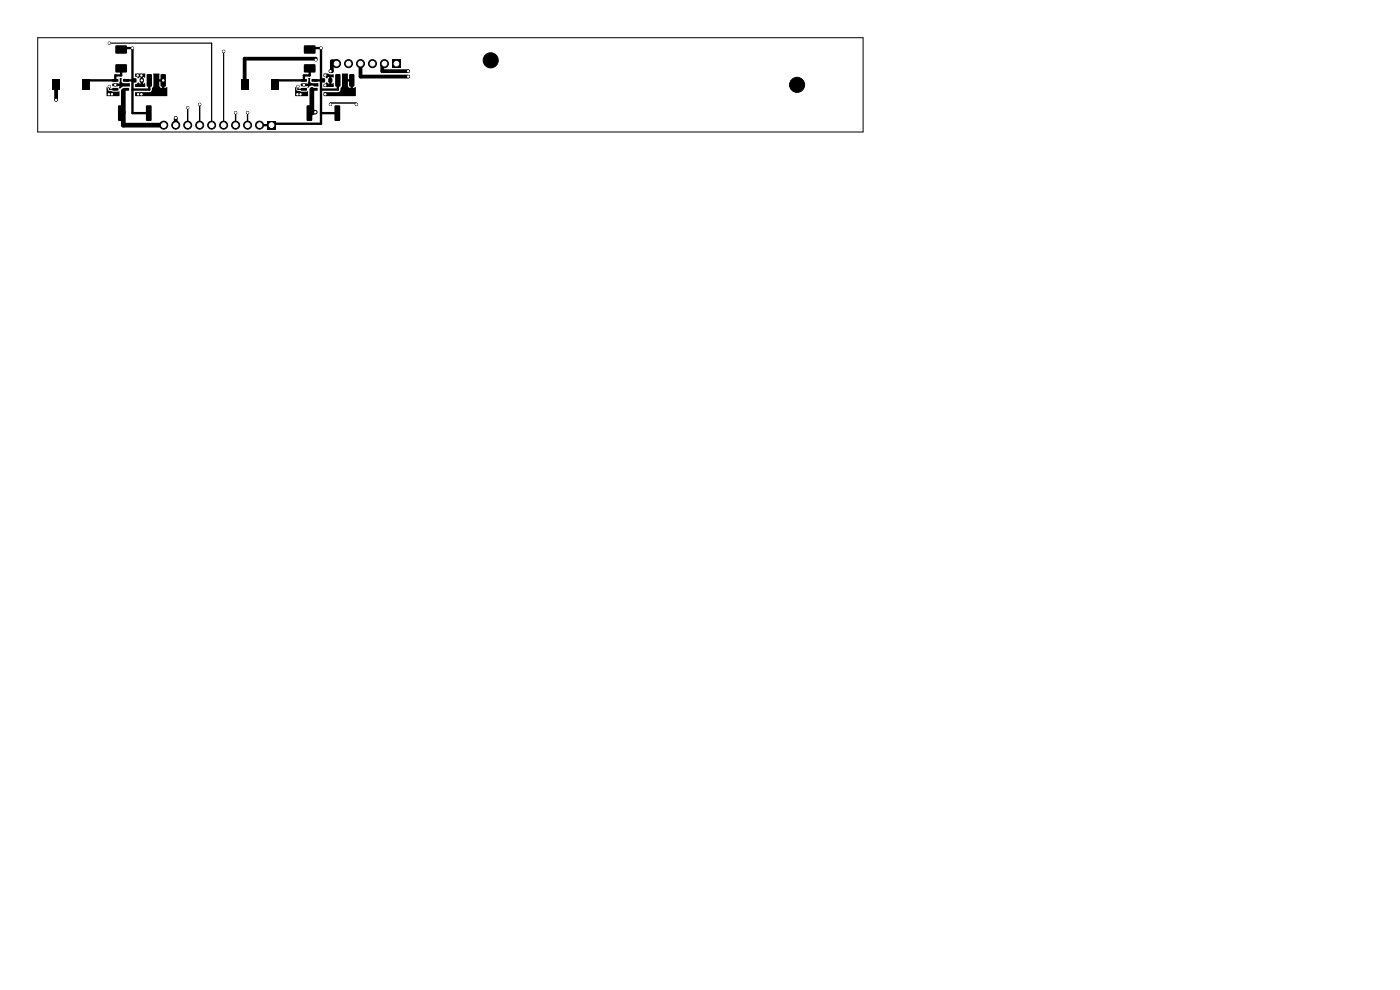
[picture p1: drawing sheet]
<svg xmlns="http://www.w3.org/2000/svg" width="297mm" height="210mm" viewBox="0 0 297 210" stroke-linecap="round" stroke-linejoin="round" font-family="sans-serif">
<g fill="#000">
<path d="M11.1 16.9h1.5v2.2h-1.5zM17.5 16.9h1.5v2.2h-1.5zM22.6 18.5h.2l.3 .8 .8 .2 1.4-.1v1h-2.7zM23.8 16.8h1.2l.1 .5h-1.2zM23.8 17.7h1.2l.1 .5-1.2 .1zM23.8 18.7h1.2l.1 .5h-1.2zM24.5 9.7h2.4v1.6h-2.4zM24.5 13.7h2.4v1.6h-2.4zM25.4 16.6h.4v.7l.2 .3 1.5 .1v.6l-1.4 .1-.7 .4-.2-.3 .2-.3h-.9v-.4h.9zM26.1 18.7h1.2l.1 .5h-1.2zM26.1 16.8h1.2l.1 .5h-1.2zM28.1 16.6h.8v.9h-.8z"/>
<path d="M29.7 16.6h.8v.9h-.8zM28.7 15.6h2.1v.8l-.5-.1v1.5l.5-.1v.7h-2.1v-.5l.6-.4 .5 .3v-1.5l-.5 .3-.6-.4zM31.2 15.8l.8-.1 .2 .2v2.3l-.1 .2h-.8l-.2-.2zM32.5 15.6h1.3v1.2h.7l.1 .3h.3v1.5l.5-.1h.1v1.9h-6.8v-.8l3.2-.1 .3-.3v-.5l.3-.5h1.3l.1 .3 .5 .1v-1.3h-.6v.9h-1.3zM34.1 15.8l.9-.1 .2 .2v2.3l-.2 .2h-.7l-.2-.2zM51.1 16.9h1.5v2.2h-1.5zM57.5 16.9h1.5v2.2h-1.5zM62.6 18.5h.2l.3 .8 .8 .2 1.4-.1v1h-2.7zM63.8 16.8h1.2l.1 .5h-1.2zM63.8 17.7h1.2l.1 .5-1.2 .1zM63.8 18.7h1.2l.1 .5h-1.2zM64.5 9.7h2.4v1.6h-2.4z"/>
<path d="M64.5 13.7h2.4v1.6h-2.4zM65.4 16.6h.4v.7l.2 .3 1.5 .1v.6h-.8a1.01 1.01 0 0 0-1.4 .3l.1-.4h-.9v-.4h.9zM66.1 18.7h1.2l.1 .5h-1.2zM66.1 16.8h1.2l.1 .5h-1.2zM68.1 16.6h.8v.9h-.8zM69.7 16.6h.8v.9h-.8zM68.7 15.6l2.1 .2v.6l-.5-.1v1.5l.5-.1v.7h-2.1v-.5l.6-.4 .5 .3v-1.5l-.5 .3-.6-.4zM71.2 15.8l.8-.1 .2 .2 .1 2.3-.2 .2h-.8l-.2-.2zM72.5 15.6h1.3v1.2h.7l.1 .3h.3v1.5l.5-.1h.1v1.9h-6.8v-.8l3.2-.1 .3-.3v-.5l.4-.5h1.2l.1 .3 .5 .1v-1.3h-.6v.9h-1.2zM74.1 15.8l.8-.1 .3 .2v2.3l-.2 .2h-.7l-.2-.2zM83.2 12.7h1.8v1.7h-1.8zM25.1 22.4l.9-.1 .2 .2v2.9l-.1 .3h-.8l-.3-.2z"/>
<path d="M31 22.4l.9-.1 .3 .2v2.9l-.2 .3h-.8l-.2-.2zM56.7 25.7h1.7v1.7h-1.7zM65.1 22.4l.9-.1 .2 .2 .1 2.9-.2 .3h-.8l-.3-.2zM71 22.4l.9-.1 .3 .2v2.9l-.2 .3h-.8l-.2-.2z"/>
</g>
<g fill="#000" stroke="#000" stroke-width=".21">
<circle cx="23.1" cy="20" r=".25"/>
<circle cx="23.2" cy="18.3" r=".25"/>
<circle cx="23.2" cy="9.1" r=".25"/>
<circle cx="23.7" cy="20" r=".25"/>
<circle cx="24.5" cy="18" r=".25"/>
<circle cx="28.1" cy="10.2" r=".25"/>
<circle cx="29.2" cy="16" r=".25"/>
<circle cx="29.3" cy="20" r=".25"/>
<circle cx="30" cy="20" r=".25"/>
<circle cx="30" cy="16" r=".25"/>
<circle cx="30.1" cy="17.1" r=".25"/>
<circle cx="34.6" cy="17" r=".25"/>
<circle cx="47.4" cy="10.9" r=".25"/>
<circle cx="63.1" cy="20" r=".25"/>
<circle cx="63.2" cy="18.3" r=".25"/>
<circle cx="63.7" cy="20" r=".25"/>
<circle cx="64.5" cy="18" r=".25"/>
<circle cx="67" cy="12.7" r=".25"/>
<circle cx="68.1" cy="10.2" r=".25"/>
<circle cx="69" cy="18.1" r=".25"/>
<circle cx="69" cy="16" r=".25"/>
<circle cx="70.1" cy="15.1" r=".25"/>
<circle cx="71.4" cy="13.5" r=".85"/>
<circle cx="73.9" cy="13.5" r=".85"/>
<circle cx="76.5" cy="13.5" r=".85"/>
<circle cx="79" cy="13.5" r=".85"/>
<circle cx="81.6" cy="13.5" r=".85"/>
<circle cx="86.6" cy="15.1" r=".25"/>
<circle cx="86.6" cy="16.2" r=".25"/>
<circle cx="104.1" cy="12.8" r="1.6"/>
<circle cx="169.1" cy="18" r="1.6"/>
<circle cx="11.9" cy="21.2" r=".25"/>
<circle cx="34.7" cy="26.5" r=".85"/>
<circle cx="37.3" cy="25" r=".25"/>
<circle cx="37.3" cy="26.5" r=".85"/>
<circle cx="39.8" cy="26.5" r=".85"/>
<circle cx="39.8" cy="22.8" r=".25"/>
<circle cx="42.4" cy="26.5" r=".85"/>
<circle cx="42.4" cy="22.1" r=".25"/>
<circle cx="44.9" cy="26.5" r=".85"/>
<circle cx="47.4" cy="26.5" r=".85"/>
<circle cx="50" cy="26.5" r=".85"/>
<circle cx="50" cy="23.9" r=".25"/>
<circle cx="52.5" cy="26.5" r=".85"/>
<circle cx="52.5" cy="23.9" r=".25"/>
<circle cx="55.1" cy="26.5" r=".85"/>
<circle cx="66.9" cy="23.8" r=".25"/>
<circle cx="69" cy="20" r=".25"/>
<circle cx="70.1" cy="22.1" r=".25"/>
<circle cx="75.6" cy="22.1" r=".25"/>
</g>
<path d="M39.8 22.9v3.7M42.4 22.2v4.4M50 23.9v2.7M52.5 23.9v2.7M75.6 21.9h-5.5v.3" fill="none" stroke="#000" stroke-width=".3"/>
<path d="M25.7 14.5v1.5h-1.2v1.1h-6.2M25.7 10.5v-.3h2.4v13.8h3.5M26.7 17.1h1.4M31.7 17v2h-3.6M65.7 14.5v1.5h-1.2v1.1h-6.2M65.7 10.5v-.3h2.4v16.1h-10.5v.3h-2.5M66.7 17.1h1.4M71.7 17v2h-3.6M68.1 24h3.5" fill="none" stroke="#000" stroke-width=".5"/>
<path d="M23.2 18.4v.6h1.3M23.2 9.2h21.7v17.4M47.4 10.9v15.7M63.2 18.4v.6h1.3" fill="none" stroke="#000" stroke-width=".25"/>
<path d="M11.9 18v3.2M67 12.5h-15.1v5.5M71.4 13h-1v2.1h-.3M76.5 13.5v2.8h10.1M81.1 13.5v1.6h5.5M37.3 25v1.6" fill="none" stroke="#000" stroke-width=".8"/>
<path d="M26.2 19.3v7.3h8.5M66.2 19v5M66.2 23.8h.7" fill="none" stroke="#000" stroke-width="1"/>
<path d="M8 8h175.1v20h-175.1z" fill="none" stroke="#000" stroke-width=".21"/>
<g fill="#fff" stroke="#fff" stroke-width=".21">
<circle cx="29.3" cy="20" r=".15"/>
<circle cx="52.5" cy="23.9" r=".15"/>
<circle cx="63.8" cy="20" r=".15"/>
<circle cx="64.5" cy="18" r=".15"/>
<circle cx="23.1" cy="20" r=".15"/>
<circle cx="30.1" cy="17" r=".15"/>
<circle cx="24.5" cy="18" r=".15"/>
<circle cx="69" cy="20" r=".15"/>
<circle cx="29.2" cy="16" r=".15"/>
<circle cx="30" cy="20" r=".15"/>
<circle cx="50" cy="23.9" r=".15"/>
<circle cx="63.1" cy="20" r=".15"/>
<circle cx="30" cy="16" r=".15"/>
<circle cx="34.6" cy="17" r=".15"/>
<circle cx="69" cy="16" r=".15"/>
<circle cx="69" cy="18.1" r=".15"/>
<circle cx="23.7" cy="20" r=".15"/>
<circle cx="68.1" cy="10.2" r=".15"/>
<circle cx="28.1" cy="10.2" r=".15"/>
<circle cx="47.4" cy="10.9" r=".15"/>
<circle cx="63.2" cy="18.4" r=".15"/>
<circle cx="23.2" cy="9.1" r=".15"/>
<circle cx="23.2" cy="18.4" r=".15"/>
<circle cx="70.1" cy="22.1" r=".15"/>
<circle cx="42.4" cy="22.1" r=".15"/>
<circle cx="75.6" cy="22.1" r=".15"/>
<circle cx="39.8" cy="22.8" r=".15"/>
<circle cx="37.3" cy="25" r=".15"/>
<circle cx="86.6" cy="16.3" r=".15"/>
<circle cx="66.9" cy="23.8" r=".15"/>
<circle cx="67" cy="12.7" r=".15"/>
<circle cx="86.6" cy="15.1" r=".15"/>
<circle cx="70.1" cy="15.1" r=".15"/>
<circle cx="11.9" cy="21.2" r=".15"/>
<circle cx="57.6" cy="26.5" r=".5"/>
<circle cx="55.1" cy="26.5" r=".5"/>
<circle cx="52.5" cy="26.5" r=".5"/>
<circle cx="50" cy="26.5" r=".5"/>
<circle cx="47.4" cy="26.5" r=".5"/>
<circle cx="44.9" cy="26.5" r=".5"/>
<circle cx="42.4" cy="26.5" r=".5"/>
<circle cx="39.8" cy="26.5" r=".5"/>
<circle cx="37.3" cy="26.5" r=".5"/>
<circle cx="34.7" cy="26.5" r=".5"/>
<circle cx="84.1" cy="13.5" r=".5"/>
<circle cx="81.6" cy="13.5" r=".5"/>
<circle cx="79" cy="13.5" r=".5"/>
<circle cx="76.5" cy="13.5" r=".5"/>
<circle cx="73.9" cy="13.5" r=".5"/>
<circle cx="71.4" cy="13.5" r=".5"/>
</g>
</svg>
